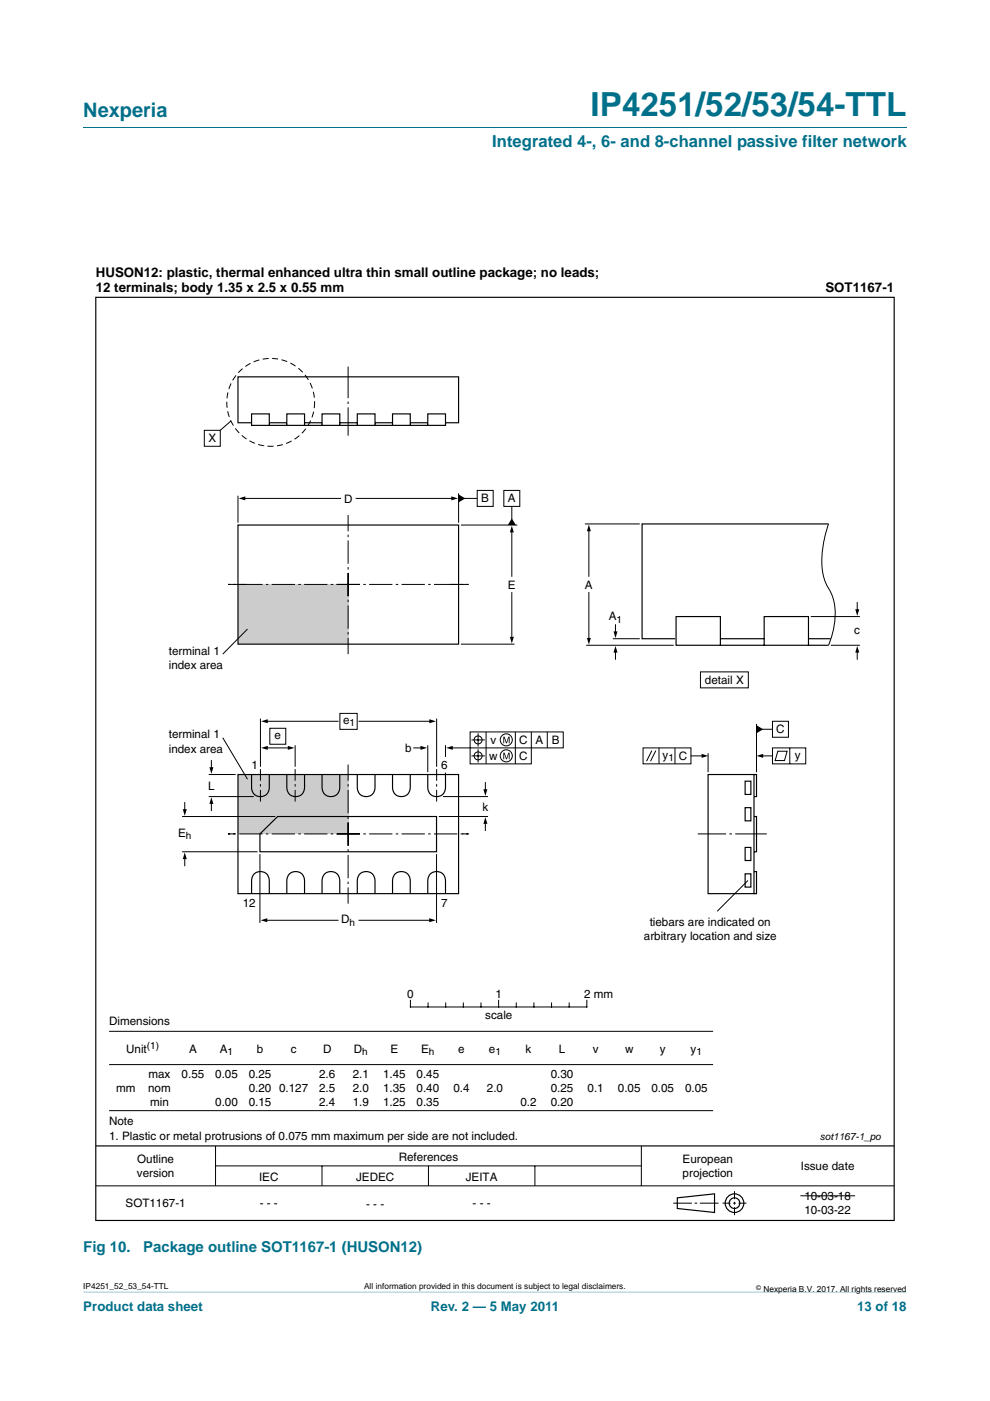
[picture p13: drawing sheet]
<svg xmlns="http://www.w3.org/2000/svg" width="210mm" height="297mm" viewBox="0 0 210 297" stroke-linecap="round" stroke-linejoin="round" font-family="sans-serif">
<defs><g id="words">
<text font-size="7" fill="#00708a" x="125.3" y="24.6">IP4251/52/53/54-TTL</text>
<text font-size="4.2" fill="#00708a" x="17.7" y="24.9">Nexperia</text>
<text font-size="3.5" fill="#00708a" x="104.4" y="31.1">Integrated 4-, 6- and 8-channel passive filter network</text>
<g font-size="3.2" fill="#00708a">
<text x="17.7" y="265.5">Fig 10.</text>
<text x="30.4" y="265.5">Package outline SOT1167-1 (HUSON12)</text>
</g>
<g font-size="2.8">
<text x="20.3" y="58.7">HUSON12: plastic, thermal enhanced ultra thin small outline package; no leads;</text>
<text x="20.3" y="61.8">12 terminals; body 1.35 x 2.5 x 0.55 mm</text>
<text x="175.1" y="61.8">SOT1167-1</text>
</g>
<g font-size="2.8" fill="#00708a">
<text x="17.7" y="277.9">Product data sheet</text>
<text x="91.4" y="277.9">Rev. 2 — 5 May 2011</text>
<text x="181.8" y="277.9">13 of 18</text>
</g>
<g font-size="2.5">
<text x="44.2" y="93.8">X</text>
<text x="73" y="106.5">D</text>
<text x="102.1" y="106.5">B</text>
<text x="107.7" y="106.5">A</text>
<text x="107.7" y="124.8">E</text>
<text x="124.1" y="124.8">A</text>
<text x="129.1" y="131.5">A</text>
<text x="181.2" y="134.4">c</text>
<text x="35.8" y="138.8">terminal 1</text>
<text x="35.8" y="141.8">index area</text>
<text x="149.5" y="145.1">detail X</text>
<text x="72.8" y="153.5">e</text>
<text x="164.6" y="155.5">C</text>
<text x="35.8" y="156.6">terminal 1</text>
<text x="35.8" y="159.6">index area</text>
<text x="58.2" y="156.7">e</text>
<text x="86" y="159.4">b</text>
<text x="103.8" y="161.1">w</text>
<text x="104" y="157.7">v</text>
<text x="110.1" y="161.1">C</text>
<text x="110.1" y="157.7">C</text>
<text x="113.6" y="157.7">A</text>
<text x="117" y="157.7">B</text>
<text x="140.5" y="160.8">y</text>
<text x="144" y="161.1">C</text>
<text x="168.6" y="160.8">y</text>
<text x="44.1" y="167.4">L</text>
<text x="53.4" y="163">1</text>
<text x="93.6" y="163">6</text>
<text x="102.3" y="171.9">k</text>
<text x="37.8" y="177.5">E</text>
<text x="51.5" y="192.2">12</text>
<text x="72.4" y="195.7">D</text>
<text x="93.6" y="192.2">7</text>
<text x="137.8" y="196.2">tiebars are indicated on</text>
<text x="136.6" y="199.2">arbitrary location and size</text>
<text x="86.4" y="211.5">0</text>
<text x="105.1" y="211.5">1</text>
<text x="123.9" y="211.5">2 mm</text>
<text x="23.1" y="217.2">Dimensions</text>
<text x="102.9" y="216.1">scale</text>
<text x="26.8" y="223.2">Unit</text>
<text x="40.1" y="223.2">A</text>
<text x="46.6" y="223.2">A</text>
<text x="54.5" y="223.2">b</text>
<text x="61.7" y="223.2">c</text>
<text x="68.5" y="223.2">D</text>
<text x="75" y="223.2">D</text>
<text x="82.8" y="223.2">E</text>
<text x="89.3" y="223.2">E</text>
<text x="97.2" y="223.2">e</text>
<text x="103.7" y="223.2">e</text>
<text x="111.5" y="223.2">k</text>
<text x="118.5" y="223.2">L</text>
<text x="125.7" y="223.2">v</text>
<text x="132.6" y="223.2">w</text>
<text x="140" y="223.2">y</text>
<text x="146.5" y="223.2">y</text>
<text x="24.6" y="231.5">mm</text>
<text x="31.4" y="231.5">nom</text>
<text x="31.5" y="228.5">max</text>
<text x="38.5" y="228.5">0.55</text>
<text x="45.6" y="228.5">0.05</text>
<text x="52.8" y="228.5">0.25</text>
<text x="52.8" y="231.5">0.20</text>
<text x="59.2" y="231.5">0.127</text>
<text x="67.7" y="228.5">2.6</text>
<text x="67.7" y="231.5">2.5</text>
<text x="74.8" y="228.5">2.1</text>
<text x="74.8" y="231.5">2.0</text>
<text x="81.2" y="228.5">1.45</text>
<text x="81.2" y="231.5">1.35</text>
<text x="88.3" y="228.5">0.45</text>
<text x="88.3" y="231.5">0.40</text>
<text x="96.2" y="231.5">0.4</text>
<text x="103.3" y="231.5">2.0</text>
<text x="116.8" y="228.5">0.30</text>
<text x="116.8" y="231.5">0.25</text>
<text x="124.6" y="231.5">0.1</text>
<text x="131.1" y="231.5">0.05</text>
<text x="138.2" y="231.5">0.05</text>
<text x="145.3" y="231.5">0.05</text>
<text x="23.1" y="238.6">Note</text>
<text x="31.8" y="234.5">min</text>
<text x="45.6" y="234.5">0.00</text>
<text x="52.8" y="234.5">0.15</text>
<text x="67.7" y="234.5">2.4</text>
<text x="74.8" y="234.5">1.9</text>
<text x="81.2" y="234.5">1.25</text>
<text x="88.3" y="234.5">0.35</text>
<text x="110.4" y="234.5">0.2</text>
<text x="116.8" y="234.5">0.20</text>
<text x="23.1" y="241.6">1. Plastic or metal protrusions of 0.075 mm maximum per side are not included.</text>
<text x="29" y="249.6">version</text>
<text x="29.1" y="246.6">Outline</text>
<text x="54.9" y="250.3">IEC</text>
<text x="75.5" y="250.3">JEDEC</text>
<text x="84.6" y="246.1">References</text>
<text x="98.8" y="250.3">JEITA</text>
<text x="144.8" y="246.6">European</text>
<text x="144.8" y="249.6">projection</text>
<text x="169.8" y="248">Issue date</text>
<text x="26.6" y="255.9">SOT1167-1</text>
<text x="55.1" y="255.9">- - -</text>
<text x="77.7" y="256.1">- - -</text>
<text x="100.2" y="255.9">- - -</text>
<text x="170.6" y="254.4">10-03-18</text>
<text x="170.6" y="257.4">10-03-22</text>
</g>
<g font-size="2.1">
<text x="130.8" y="132">1</text>
<text x="74.2" y="154">1</text>
<text x="141.8" y="161.3">1</text>
<text x="39.4" y="178">h</text>
<text x="74.2" y="196.2">h</text>
<text x="31.2" y="222.4">(1)</text>
<text x="48.3" y="223.7">1</text>
<text x="76.8" y="223.7">h</text>
<text x="91" y="223.7">h</text>
<text x="105.1" y="223.7">1</text>
<text x="147.7" y="223.7">1</text>
<text x="173.9" y="241.7">sot1167-1_po</text>
</g>
<g font-size="1.8">
<text x="17.7" y="273.3">IP4251_52_53_54-TTL</text>
<text x="77.2" y="273.3">All information provided in this document is subject to legal disclaimers.</text>
<text x="161.9" y="273.9">Nexperia B.V. 2017. All rights reserved</text>
</g>
<text font-size="1.4" x="160.4" y="273.4">©</text>
</g></defs>
<path d="M17.7 273.9l174.6 .1z" fill="#00708a"/>
<path d="M17.7 27h174.6" fill="none" stroke="#00708a" stroke-width=".21"/>
<g fill="none" stroke="#000" stroke-width=".21">
<path d="M43.3 91.2h3.4v3.4h-3.4zM49 89.3l-2.3 1.9M124.1 111.1h11.6M124.9 112.4v9.8M175.7 111.1a22.7 22.7 0 0 0-1.1 10.9l.5 1.4a12 12 0 0 1 2.1 6.7 18.4 18.4 0 0 1-1.5 6.7M124.3 136.8h18.6M124.9 125.6v9.9M130 135.4h5.7M130.5 132.5v1.7M130.5 138.1v1.7M172 130.7h10.4M176.2 136.8h6.2"/>
<path d="M181.8 127.8v1.7M181.8 138.1v1.7M136.4 158.6h10.2v3.4h-10.2zM138.3 159.1l-1.2 2.3M139.1 159.1l-1.1 2.3M139.8 158.6v3.4M143.2 158.6v3.4M148.6 142.5h10.1v3.3h-10.1zM150.2 159.7v4M160.5 153.5v10.2M161.6 154.6h2.2M163.8 158.6h7.1v3.4h-7.1z"/>
<path d="M163.8 152.9h3.4v3.4h-3.4zM165 159.3h1.9l-.5 2h-2zM167.5 158.6v3.4M146.6 160.3h2.5M161.6 160.3h2.2M158.7 186.7l-6.6 6.5M23.1 218.7h128.1M87.1 212.1v1.4h37.4v-1.4M90.8 212.7v.8M94.5 212.7v.8M98.3 212.7v.8M102 212.7v.8"/>
<path d="M105.8 212.1v1.4M109.5 212.7v.8M113.2 212.7v.8M117 212.7v.8M120.7 212.7v.8M23.1 225.7h128.1M23.1 235.5h128.1M20.3 251.4h169.4M45.7 243v8.4M45.7 247.2h90.3M68.3 247.2v4.2M90.9 247.2v4.2"/>
<path d="M113.5 247.2v4.2M136 243v8.4M142.8 255.1h4M147.3 255.1h.6M148.5 255.1h3.9M153.2 255.1h1.7M155.5 255.1h.6M155.8 252.6v1.6M155.8 254.8v.6M155.8 255.9v1.7M156.6 255.1h1.7M169.8 253.5h11.6"/>
</g>
<g fill="none" stroke="#000" stroke-width=".25">
<path d="M20.3 63h169.4v195.8h-169.4zM53.3 89.6h-2.8v-9.7h46.8v9.7h-2.8M53.4 87.8h3.7v2.4h-3.7zM57.1 89.6h3.7M57.1 90.2h3.7M60.8 87.8h3.8v2.4h-3.8zM64.6 89.6h3.7M64.6 90.2h3.7M68.3 87.8h3.8v2.4h-3.8zM72.1 89.6h3.7M72.1 90.2h3.7M75.8 87.8h3.7v2.4h-3.7z"/>
<path d="M79.5 89.6h3.8M79.5 90.2h3.8M83.3 87.8h3.7v2.4h-3.7zM87 89.6h3.7M87 90.2h3.7M90.7 87.8h3.8v2.4h-3.8zM175.7 111.1h-39.5v24.3h7M143.4 130.7h9.4v6.1h-9.4zM152.8 135.4h9.3M152.8 136.8h9.3M162.1 130.7h9.4v6.1h-9.4zM171.5 135.4h4.7"/>
<path d="M171.5 136.8h4.2M150.2 164.2h9.7v25.3h-9.7zM158 165.6h1.3v2.8h-1.3zM158 171.2h1.3v2.8h-1.3zM158 179.7h1.3v2.7h-1.3zM159.9 164.2h.6v4.7h-.6M159.9 173.1h.6v7.5h-.6M158 185.3h1.3v2.8h-1.3zM159.9 184.8h.6v4.7h-.6M20.3 243h169.4M143.7 254l7.9-.9v4l-7.9-.9z"/>
<circle cx="155.8" cy="255.1" r="1.98"/>
<circle cx="155.8" cy="255.1" r="1.13"/>
</g>
<circle cx="57.4" cy="85.3" r="9.3" fill="none" stroke="#000" stroke-width=".21" stroke-dasharray="1.2 .7 0 0" stroke-linecap="butt"/>
<path d="M73.8 77.7v14.7M162.6 176.8h-14.6" fill="none" stroke="#000" stroke-width=".21" stroke-dasharray="6.7 .7 .5 .7" stroke-linecap="butt"/>
<path d="M124.9 111.2l.4 1.4h-.8zM124.5 135.3h.8l-.4 1.4zM130.5 137l.5 1.4h-.9zM130.1 133.9h.9l-.5 1.4zM181.8 137l.5 1.4h-.9zM181.4 129.2h.9l-.5 1.4zM148.8 159.8l1.4 .5-1.4 .4zM160.5 153.8l1.4 .8-1.4 .9zM160.5 160.3l1.4-.5v.9z" fill="#000"/>
<path d="M50.5 123.9h23.3v12.6h-23.3z" fill="#ccc"/>
<g fill="none" stroke="#000" stroke-width=".21">
<path d="M50.5 105.1v5.7M51.7 105.7h20.5M75.5 105.7h20.5M97.3 104.6v6.2M97.8 111.3h11.9M98.4 105.7h2.8M101.2 104h3.4v3.4h-3.4zM106.9 104h3.3v3.4h-3.3zM108.6 107.4v2.8M108.6 112.6v9.6M52.5 133.4l-5.3 5.3M97.8 136.6h11.3"/>
<path d="M108.6 125.6v9.7"/>
</g>
<path d="M50.6 105.7l1.4-.5v.9zM95.7 105.2l1.4 .5-1.4 .4zM97.3 104.8l1.4 .9-1.4 .8zM108.6 109.9l.8 1.4h-1.7zM108.6 111.5l.4 1.4h-.9zM108.1 135h.9l-.4 1.4z" fill="#000"/>
<path d="M52.2 123.9h-3.8M71.4 123.9h28M73.8 121.5v17.2M73.8 126.4v-17.2M76.3 123.9h-27.9M99.4 123.9h-3.9" fill="none" stroke="#000" stroke-width=".21" stroke-dasharray="4.9 .7 .5 .7" stroke-linecap="butt"/>
<path d="M50.5 111.3h46.8v25.3h-46.8z" fill="none" stroke="#000" stroke-width=".25"/>
<path d="M50.5 164.2h23.3v12.6h-23.3z" fill="#ccc"/>
<g fill="none" stroke="#000" stroke-width=".21">
<path d="M47.2 156.4l5.3 8.8M55.2 152.4v10.2M56.5 152.9h15.2M56.5 158.6h5.2M57.2 154.4h3.4v3.4h-3.4zM62.6 158v4.6M72.1 151.3h3.7v3.3h-3.7zM76.1 152.9h15.2M87.8 158.6h1.7M90.7 158v5.7M92.6 152.4v10.2M94.5 158v2.5"/>
<path d="M99.7 155.2h19.8v3.4h-19.8zM100 156.9h2.8M101.4 155.5v2.8M101.4 158.9v2.8M103.1 155.2v6.8M109.3 155.2v6.8M112.7 155.2v6.8h-13v-3.4h-3.9M116.1 155.2v3.4M38.6 173.1h19.8M39.2 170.2v1.6M44.3 168.9h9.5M44.3 164.2h5.7"/>
<path d="M44.8 161.3v1.6M44.8 170.2v1.7M93.1 173.1h10.4M94 168.9h9.5M94.5 163.8v.4M100 160.3h2.8M102.9 165.9v1.7M102.9 174.4v1.7M38.6 180.6h16M39.2 181.9v1.7M55.1 181.1v14.6M56.4 195.1h15.3"/>
<path d="M76.1 195.1h15.2M92.6 181.1v14.6"/>
<circle cx="101.4" cy="156.9" r=".85"/>
<circle cx="107.4" cy="156.9" r="1.28"/>
<circle cx="101.4" cy="160.3" r=".85"/>
<circle cx="107.4" cy="160.3" r="1.28"/>
</g>
<g fill="#000">
<path d="M55.4 158.6l1.4-.5v.9zM55.4 152.9l1.4-.4v.8zM61 158.1l1.5 .5-1.5 .4zM89.2 158.1l1.4 .5-1.4 .4zM91.1 152.5l1.4 .4-1.4 .4zM94.6 158.6l1.4-.5v.9zM106.8 156.2h.2l.4 1.2 .4-1.2h.3v1.4h-.2v-1.2l-.4 1.2h-.2l-.4-1.2v1.2h-.1zM38.8 171.6h.8l-.4 1.4zM44.8 169l.5 1.4h-.9zM44.4 162.7h.9l-.5 1.4zM102.9 173.3l.5 1.4h-.9zM102.5 167.3h.9l-.5 1.4z"/>
<path d="M106.8 159.6h.2l.4 1.2 .4-1.2h.3v1.4h-.2v-1.2l-.4 1.2h-.2l-.4-1.2v1.2h-.1zM39.2 180.7l.4 1.4h-.8zM55.3 195.1l1.4-.4v.8zM91 194.7l1.4 .4-1.4 .4z"/>
</g>
<g fill="none" stroke="#000" stroke-width=".25">
<path d="M50.5 164.2h46.8v25.3h-46.8zM53.4 164.2v2.8a1.88 1.88 0 0 0 1.8 1.9 1.88 1.88 0 0 0 1.9-1.9v-2.8M55.1 176.8l3.8-3.7h33.7v7.5h-37.5zM60.8 164.2v2.8a1.88 1.88 0 0 0 1.9 1.9 1.88 1.88 0 0 0 1.9-1.9v-2.8M68.3 164.2v2.8a1.88 1.88 0 0 0 1.9 1.9 1.88 1.88 0 0 0 1.9-1.9v-2.8M75.8 164.2v2.8a1.88 1.88 0 0 0 1.9 1.9 1.88 1.88 0 0 0 1.8-1.9v-2.8M83.3 164.2v2.8a1.88 1.88 0 0 0 1.8 1.9 1.88 1.88 0 0 0 1.9-1.9v-2.8M90.7 164.2v2.8a1.88 1.88 0 0 0 1.9 1.9 1.88 1.88 0 0 0 1.9-1.9v-2.8M53.4 189.5v-2.8a1.88 1.88 0 0 1 1.8-1.9 1.88 1.88 0 0 1 1.9 1.9v2.8M60.8 189.5v-2.8a1.88 1.88 0 0 1 1.9-1.9 1.88 1.88 0 0 1 1.9 1.9v2.8M68.3 189.5v-2.8a1.88 1.88 0 0 1 1.9-1.9 1.88 1.88 0 0 1 1.9 1.9v2.8M75.8 189.5v-2.8a1.88 1.88 0 0 1 1.9-1.9 1.88 1.88 0 0 1 1.8 1.9v2.8"/>
<path d="M83.3 189.5v-2.8a1.88 1.88 0 0 1 1.8-1.9 1.88 1.88 0 0 1 1.9 1.9v2.8M90.7 189.5v-2.8a1.88 1.88 0 0 1 1.9-1.9 1.88 1.88 0 0 1 1.9 1.9v2.8"/>
</g>
<path d="M49.8 176.8h-1.4M71.4 176.8h28M73.8 174.4v17.2M73.8 179.3v-17.2M76.3 176.8h-27.9M99.4 176.8h-1.3" fill="none" stroke="#000" stroke-width=".21" stroke-dasharray="4.9 .7 .5 .7" stroke-linecap="butt"/>
<path d="M55.2 163.1v6.8M62.6 163.1v6.8M92.6 163.1v6.8" fill="none" stroke="#000" stroke-width=".21" stroke-dasharray="2.5 .7 .5 .7" stroke-linecap="butt"/>
<use href="#words"/>
</svg>
